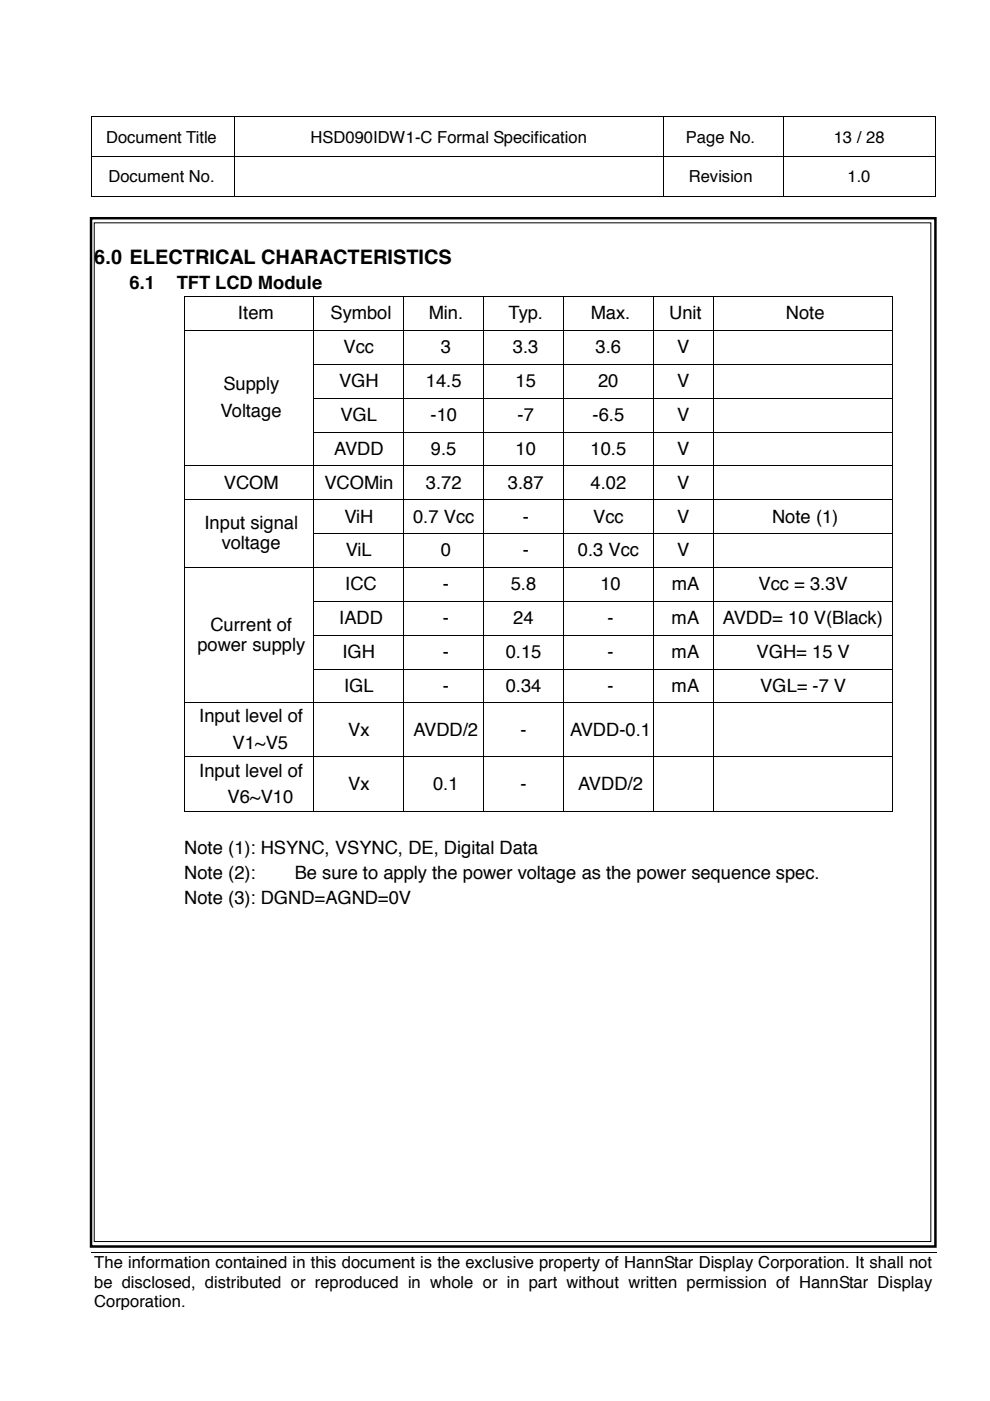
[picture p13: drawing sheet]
<svg xmlns="http://www.w3.org/2000/svg" width="210mm" height="297mm" viewBox="0 0 210 297" stroke-linecap="round" stroke-linejoin="round" font-family="sans-serif">
<defs><g id="words">
<text font-size="4.2" x="20" y="55.9">6.0 ELECTRICAL CHARACTERISTICS</text>
<g font-size="3.9">
<text x="27.5" y="61.2">6.1</text>
<text x="37.5" y="61.2">TFT LCD Module</text>
<text x="50.5" y="67.7">Item</text>
<text x="70.1" y="67.7">Symbol</text>
<text x="90.9" y="67.7">Min.</text>
<text x="107.8" y="67.7">Typ.</text>
<text x="125.3" y="67.7">Max.</text>
<text x="141.9" y="67.7">Unit</text>
<text x="166.6" y="67.7">Note</text>
<text x="72.9" y="74.9">Vcc</text>
<text x="93.5" y="74.9">3</text>
<text x="108.8" y="74.9">3.3</text>
<text x="126.3" y="74.9">3.6</text>
<text x="143.6" y="74.9">V</text>
<text x="47.4" y="82.7">Supply</text>
<text x="71.9" y="82">VGH</text>
<text x="90.3" y="82">14.5</text>
<text x="109.3" y="82">15</text>
<text x="126.8" y="82">20</text>
<text x="143.6" y="82">V</text>
<text x="46.8" y="88.3">Voltage</text>
<text x="72.2" y="89.2">VGL</text>
<text x="91.3" y="89.2">-10</text>
<text x="109.7" y="89.2">-7</text>
<text x="125.6" y="89.2">-6.5</text>
<text x="143.6" y="89.2">V</text>
<text x="70.9" y="96.4">AVDD</text>
<text x="91.4" y="96.4">9.5</text>
<text x="109.3" y="96.4">10</text>
<text x="125.2" y="96.4">10.5</text>
<text x="143.6" y="96.4">V</text>
<text x="47.5" y="103.6">VCOM</text>
<text x="68.8" y="103.6">VCOMin</text>
<text x="90.3" y="103.6">3.72</text>
<text x="107.7" y="103.6">3.87</text>
<text x="125.2" y="103.6">4.02</text>
<text x="143.6" y="103.6">V</text>
<text x="43.3" y="112.2">Input signal</text>
<text x="73" y="110.8">ViH</text>
<text x="87.6" y="110.8">0.7 Vcc</text>
<text x="110.8" y="110.8">-</text>
<text x="125.8" y="110.8">Vcc</text>
<text x="143.6" y="110.8">V</text>
<text x="163.7" y="110.8">Note (1)</text>
<text x="47" y="116.4">voltage</text>
<text x="73.3" y="117.9">ViL</text>
<text x="93.5" y="117.9">0</text>
<text x="110.8" y="117.9">-</text>
<text x="122.5" y="117.9">0.3 Vcc</text>
<text x="143.6" y="117.9">V</text>
<text x="73.2" y="125.1">ICC</text>
<text x="93.9" y="125.1">-</text>
<text x="108.3" y="125.1">5.8</text>
<text x="127.3" y="125.1">10</text>
<text x="142.4" y="125.1">mA</text>
<text x="160.8" y="125.1">Vcc = 3.3V</text>
<text x="41.9" y="137.9">power supply</text>
<text x="44.6" y="133.7">Current of</text>
<text x="71.9" y="132.3">IADD</text>
<text x="93.9" y="132.3">-</text>
<text x="108.8" y="132.3">24</text>
<text x="128.8" y="132.3">-</text>
<text x="142.4" y="132.3">mA</text>
<text x="153.3" y="132.3">AVDD= 10 V(Black)</text>
<text x="72.6" y="139.5">IGH</text>
<text x="93.9" y="139.5">-</text>
<text x="107.2" y="139.5">0.15</text>
<text x="128.8" y="139.5">-</text>
<text x="142.4" y="139.5">mA</text>
<text x="160.4" y="139.5">VGH= 15 V</text>
<text x="72.9" y="146.7">IGL</text>
<text x="93.9" y="146.7">-</text>
<text x="107.2" y="146.7">0.34</text>
<text x="128.8" y="146.7">-</text>
<text x="142.4" y="146.7">mA</text>
<text x="161.2" y="146.7">VGL= -7 V</text>
<text x="42.2" y="153.2">Input level of</text>
<text x="73.8" y="156">Vx</text>
<text x="87.7" y="156">AVDD/2</text>
<text x="110.4" y="156">-</text>
<text x="120.9" y="156">AVDD-0.1</text>
<text x="49.3" y="158.8">V1~V5</text>
<text x="42.2" y="164.6">Input level of</text>
<text x="73.8" y="167.5">Vx</text>
<text x="91.8" y="167.5">0.1</text>
<text x="110.4" y="167.5">-</text>
<text x="122.6" y="167.5">AVDD/2</text>
<text x="48.3" y="170.3">V6~V10</text>
<text x="39.1" y="181.1">Note (1): HSYNC, VSYNC, DE, Digital Data</text>
<text x="39.1" y="186.4">Note (2):</text>
<text x="39.1" y="191.6">Note (3): DGND=AGND=0V</text>
<text x="62.5" y="186.4">Be sure to apply the power voltage as the power sequence spec.</text>
</g>
<g font-size="3.5">
<text x="22.5" y="30.2">Document Title</text>
<text x="65.8" y="30.2">HSD090IDW1-C Formal Specification</text>
<text x="145.4" y="30.2">Page No.</text>
<text x="176.8" y="30.2">13 / 28</text>
<text x="23" y="38.7">Document No.</text>
<text x="146" y="38.7">Revision</text>
<text x="179.7" y="38.7">1.0</text>
<text x="20" y="268.9">The information contained in this document is the exclusive property of HannStar Display Corporation. It shall not</text>
<text x="20" y="273">be disclosed, distributed or reproduced in whole or in part without written permission of HannStar Display</text>
<text x="20" y="277">Corporation.</text>
</g>
</g></defs>
<g fill="#000">
<path d="M19.4 24.7h.2v.1h-.2zM19.4 33.1h.2v.2h-.2zM49.5 24.7h.2v.1h-.2zM49.5 33.1h.2v.2h-.2zM59.1 24.7h.1v.1h-.1zM140.5 24.7h.2v.1h-.2zM140.5 33.1h.2v.2h-.2zM165.9 24.7h.2v.1h-.2zM165.9 33.1h.2v.2h-.2zM198.2 24.7h.1v.1h-.1zM198.2 33.1h.1v.2h-.1zM19.4 41.7h.2v.1h-.2z"/>
<path d="M49.5 41.7h.2v.1h-.2zM140.5 41.7h.2v.1h-.2zM165.9 41.7h.2v.1h-.2zM198.2 41.7h.1v.1h-.1zM198.5 265.5v.2z"/>
</g>
<g fill="none" stroke="#000" stroke-width=".21">
<path d="M19.5 24.8v8.3M19.5 33.3v8.4M19.6 24.8h29.9M19.6 33.2h29.9M49.6 24.8v8.3M49.6 33.3v8.4M49.7 24.8h9.4M49.7 33.2h90.8M59.2 24.8h81.3M140.6 24.8v8.3M140.6 33.3v8.4M140.7 24.8h25.2"/>
<path d="M140.7 33.2h25.2M166 24.8v8.3M166 33.3v8.4M166.1 24.8h32.1M166.1 33.2h32.1M198.2 24.8v8.3M198.2 33.3v8.4M19.6 41.7h29.9M49.7 41.7h90.8M140.7 41.7h25.2M166.1 41.7h32.1M19.5 265.6h179"/>
</g>
<g fill="#fff">
<path d="M19.2 277.9l179.3 .1z"/>
<path d="M198.5 265.7v12.2z"/>
<path d="M198.5 277.9v.1z"/>
</g>
<path d="M19.3 46.3h179v218h-179z" fill="none" stroke="#000" stroke-width=".53"/>
<path d="M20 47.2h177.4v216h-177.4z" fill-rule="evenodd" fill="#fff"/>
<g fill="none" stroke="#000" stroke-width=".21">
<path d="M20 47.2h177.4v216h-177.4zM39 62.9v7.1M39 70.1v7M39 77.3v7M39.1 62.9h27.4M39.1 70.1h27.4M66.5 62.9v7.1M66.5 70.1v7M66.5 77.3v7M66.6 62.9h18.9M66.6 70.1h18.9M66.6 77.2h18.9"/>
<path d="M85.6 62.9v7.1M85.6 70.1v7M85.6 77.3v7M85.7 62.9h16.7M85.7 70.1h16.7M85.7 77.2h16.7M102.5 62.9v7.1M102.5 70.1v7M102.5 77.3v7M102.6 62.9h16.8M102.6 70.1h16.8M102.6 77.2h16.8"/>
<path d="M119.5 62.9v7.1M119.5 70.1v7M119.5 77.3v7M119.5 62.9h18.9M119.5 70.1h18.9M119.5 77.2h18.9M138.5 62.9v7.1M138.5 70.1v7M138.5 77.3v7M138.6 62.9h12.5M138.6 70.1h12.5M138.6 77.2h12.5"/>
<path d="M151.2 62.9v7.1M151.2 70.1v7M151.2 77.3v7M151.3 62.9h37.9M151.3 70.1h37.9M151.3 77.2h37.9M189.3 62.9v7.1M189.3 70.1v7M189.3 77.3v7M39 84.5v7M39 91.7v7M39 98.8v7.1"/>
<path d="M39.1 98.8h27.4M66.5 84.5v7M66.5 91.7v7M66.5 98.8v7.1M66.6 84.4h18.9M66.6 91.6h18.9M66.6 98.8h18.9M85.6 84.5v7M85.6 91.7v7M85.6 98.8v7.1M85.7 84.4h16.7M85.7 91.6h16.7"/>
<path d="M85.7 98.8h16.7M102.5 84.5v7M102.5 91.7v7M102.5 98.8v7.1M102.6 84.4h16.8M102.6 91.6h16.8M102.6 98.8h16.8M119.5 84.5v7M119.5 91.7v7M119.5 98.8v7.1M119.5 84.4h18.9M119.5 91.6h18.9"/>
<path d="M119.5 98.8h18.9M138.5 84.5v7M138.5 91.7v7M138.5 98.8v7.1M138.6 84.4h12.5M138.6 91.6h12.5M138.6 98.8h12.5M151.2 84.5v7M151.2 91.7v7M151.2 98.8v7.1M151.3 84.4h37.9M151.3 91.6h37.9"/>
<path d="M151.3 98.8h37.9M189.3 84.5v7M189.3 91.7v7M189.3 98.8v7.1M39 106v7M39 113.2v7M39.1 106h27.4M66.5 106v7M66.5 113.2v7M66.6 106h18.9M66.6 113.1h18.9M85.6 106v7"/>
<path d="M85.6 113.2v7M85.7 106h16.7M85.7 113.1h16.7M102.5 106v7M102.5 113.2v7M102.6 106h16.8M102.6 113.1h16.8M119.5 106v7M119.5 113.2v7M119.5 106h18.9M119.5 113.1h18.9M138.5 106v7"/>
<path d="M138.5 113.2v7M138.6 106h12.5M138.6 113.1h12.5M151.2 106v7M151.2 113.2v7M151.3 106h37.9M151.3 113.1h37.9M189.3 106v7M189.3 113.2v7M39 120.4v7M39 127.6v7M39 134.7v7.1"/>
<path d="M39.1 120.3h27.4M66.5 120.4v7M66.5 127.6v7M66.5 134.7v7.1M66.6 120.3h18.9M66.6 127.5h18.9M66.6 134.7h18.9M85.6 120.4v7M85.6 127.6v7M85.6 134.7v7.1M85.7 120.3h16.7M85.7 127.5h16.7"/>
<path d="M85.7 134.7h16.7M102.5 120.4v7M102.5 127.6v7M102.5 134.7v7.1M102.6 120.3h16.8M102.6 127.5h16.8M102.6 134.7h16.8M119.5 120.4v7M119.5 127.6v7M119.5 134.7v7.1M119.5 120.3h18.9M119.5 127.5h18.9"/>
<path d="M119.5 134.7h18.9M138.5 120.4v7M138.5 127.6v7M138.5 134.7v7.1M138.6 120.3h12.5M138.6 127.5h12.5M138.6 134.7h12.5M151.2 120.4v7M151.2 127.6v7M151.2 134.7v7.1M151.3 120.3h37.9M151.3 127.5h37.9"/>
<path d="M151.3 134.7h37.9M189.3 120.4v7M189.3 127.6v7M189.3 134.7v7.1M39 141.9v7M39 149.1v11.3M39.1 149h27.4M66.5 141.9v7M66.5 149.1v11.3M66.6 141.9h18.9M66.6 149h18.9M85.6 141.9v7"/>
<path d="M85.6 149.1v11.3M85.7 141.9h16.7M85.7 149h16.7M102.5 141.9v7M102.5 149.1v11.3M102.6 141.9h16.8M102.6 149h16.8M119.5 141.9v7M119.5 149.1v11.3M119.5 141.9h18.9M119.5 149h18.9M138.5 141.9v7"/>
<path d="M138.5 149.1v11.3M138.6 141.9h12.5M138.6 149h12.5M151.2 141.9v7M151.2 149.1v11.3M151.3 141.9h37.9M151.3 149h37.9M189.3 141.9v7M189.3 149.1v11.3M39 160.6v11.3M39.1 160.5h27.4M39.1 172h27.4"/>
<path d="M66.5 160.6v11.3M66.6 160.5h18.9M66.6 172h18.9M85.6 160.6v11.3M85.7 160.5h16.7M85.7 172h16.7M102.5 160.6v11.3M102.6 160.5h16.8M102.6 172h16.8M119.5 160.6v11.3M119.5 160.5h18.9M119.5 172h18.9"/>
<path d="M138.5 160.6v11.3M138.6 160.5h12.5M138.6 172h12.5M151.2 160.6v11.3M151.3 160.5h37.9M151.3 172h37.9M189.3 160.6v11.3"/>
</g>
<g fill="#000">
<path d="M38.9 62.8h.2v.1h-.2zM38.9 70h.2v.1h-.2zM38.9 77.1h.2v.2h-.2zM66.5 62.8h.1v.1h-.1zM66.5 70h.1v.1h-.1zM66.5 77.1h.1v.2h-.1zM85.5 62.8h.2v.1h-.2zM85.5 70h.2v.1h-.2zM85.5 77.1h.2v.2h-.2zM102.4 62.8h.2v.1h-.2zM102.4 70h.2v.1h-.2zM102.4 77.1h.2v.2h-.2z"/>
<path d="M119.4 62.8h.1v.1h-.1zM119.4 70h.1v.1h-.1zM119.4 77.1h.1v.2h-.1zM138.4 62.8h.2v.1h-.2zM138.4 70h.2v.1h-.2zM138.4 77.1h.2v.2h-.2zM151.1 62.8h.2v.1h-.2zM151.1 70h.2v.1h-.2zM151.1 77.1h.2v.2h-.2zM189.2 62.8h.2v.1h-.2zM189.2 70h.2v.1h-.2zM189.2 77.1h.2v.2h-.2z"/>
<path d="M38.9 84.3h.2v.2h-.2zM38.9 91.5h.2v.2h-.2zM38.9 98.7h.2v.1h-.2zM66.5 84.3h.1v.2h-.1zM66.5 91.5h.1v.2h-.1zM66.5 98.7h.1v.1h-.1zM85.5 84.3h.2v.2h-.2zM85.5 91.5h.2v.2h-.2zM85.5 98.7h.2v.1h-.2zM102.4 84.3h.2v.2h-.2zM102.4 91.5h.2v.2h-.2zM102.4 98.7h.2v.1h-.2z"/>
<path d="M119.4 84.3h.1v.2h-.1zM119.4 91.5h.1v.2h-.1zM119.4 98.7h.1v.1h-.1zM138.4 84.3h.2v.2h-.2zM138.4 91.5h.2v.2h-.2zM138.4 98.7h.2v.1h-.2zM151.1 84.3h.2v.2h-.2zM151.1 91.5h.2v.2h-.2zM151.1 98.7h.2v.1h-.2zM189.2 84.3h.2v.2h-.2zM189.2 91.5h.2v.2h-.2zM189.2 98.7h.2v.1h-.2z"/>
<path d="M38.9 105.9h.2v.1h-.2zM38.9 113h.2v.2h-.2zM66.5 105.9h.1v.1h-.1zM66.5 113h.1v.2h-.1zM85.5 105.9h.2v.1h-.2zM85.5 113h.2v.2h-.2zM102.4 105.9h.2v.1h-.2zM102.4 113h.2v.2h-.2zM119.4 105.9h.1v.1h-.1zM119.4 113h.1v.2h-.1zM138.4 105.9h.2v.1h-.2zM138.4 113h.2v.2h-.2z"/>
<path d="M151.1 105.9h.2v.1h-.2zM151.1 113h.2v.2h-.2zM189.2 105.9h.2v.1h-.2zM189.2 113h.2v.2h-.2zM38.9 120.2h.2v.2h-.2zM38.9 127.4h.2v.2h-.2zM38.9 134.6h.2v.1h-.2zM66.5 120.2h.1v.2h-.1zM66.5 127.4h.1v.2h-.1zM66.5 134.6h.1v.1h-.1zM85.5 120.2h.2v.2h-.2zM85.5 127.4h.2v.2h-.2z"/>
<path d="M85.5 134.6h.2v.1h-.2zM102.4 120.2h.2v.2h-.2zM102.4 127.4h.2v.2h-.2zM102.4 134.6h.2v.1h-.2zM119.4 120.2h.1v.2h-.1zM119.4 127.4h.1v.2h-.1zM119.4 134.6h.1v.1h-.1zM138.4 120.2h.2v.2h-.2zM138.4 127.4h.2v.2h-.2zM138.4 134.6h.2v.1h-.2zM151.1 120.2h.2v.2h-.2zM151.1 127.4h.2v.2h-.2z"/>
<path d="M151.1 134.6h.2v.1h-.2zM189.2 120.2h.2v.2h-.2zM189.2 127.4h.2v.2h-.2zM189.2 134.6h.2v.1h-.2zM38.9 141.8h.2v.1h-.2zM38.9 148.9h.2v.2h-.2zM66.5 141.8h.1v.1h-.1zM66.5 148.9h.1v.2h-.1zM85.5 141.8h.2v.1h-.2zM85.5 148.9h.2v.2h-.2zM102.4 141.8h.2v.1h-.2zM102.4 148.9h.2v.2h-.2z"/>
<path d="M119.4 141.8h.1v.1h-.1zM119.4 148.9h.1v.2h-.1zM138.4 141.8h.2v.1h-.2zM138.4 148.9h.2v.2h-.2zM151.1 141.8h.2v.1h-.2zM151.1 148.9h.2v.2h-.2zM189.2 141.8h.2v.1h-.2zM189.2 148.9h.2v.2h-.2zM38.9 160.4h.2v.2h-.2zM38.9 171.9h.2v.1h-.2zM66.5 160.4h.1v.2h-.1zM66.5 171.9h.1v.1h-.1z"/>
<path d="M85.5 160.4h.2v.2h-.2zM85.5 171.9h.2v.1h-.2zM102.4 160.4h.2v.2h-.2zM102.4 171.9h.2v.1h-.2zM119.4 160.4h.1v.2h-.1zM119.4 171.9h.1v.1h-.1zM138.4 160.4h.2v.2h-.2zM138.4 171.9h.2v.1h-.2zM151.1 160.4h.2v.2h-.2zM151.1 171.9h.2v.1h-.2zM189.2 160.4h.2v.2h-.2zM189.2 171.9h.2v.1h-.2z"/>
</g>
<use href="#words"/>
</svg>
